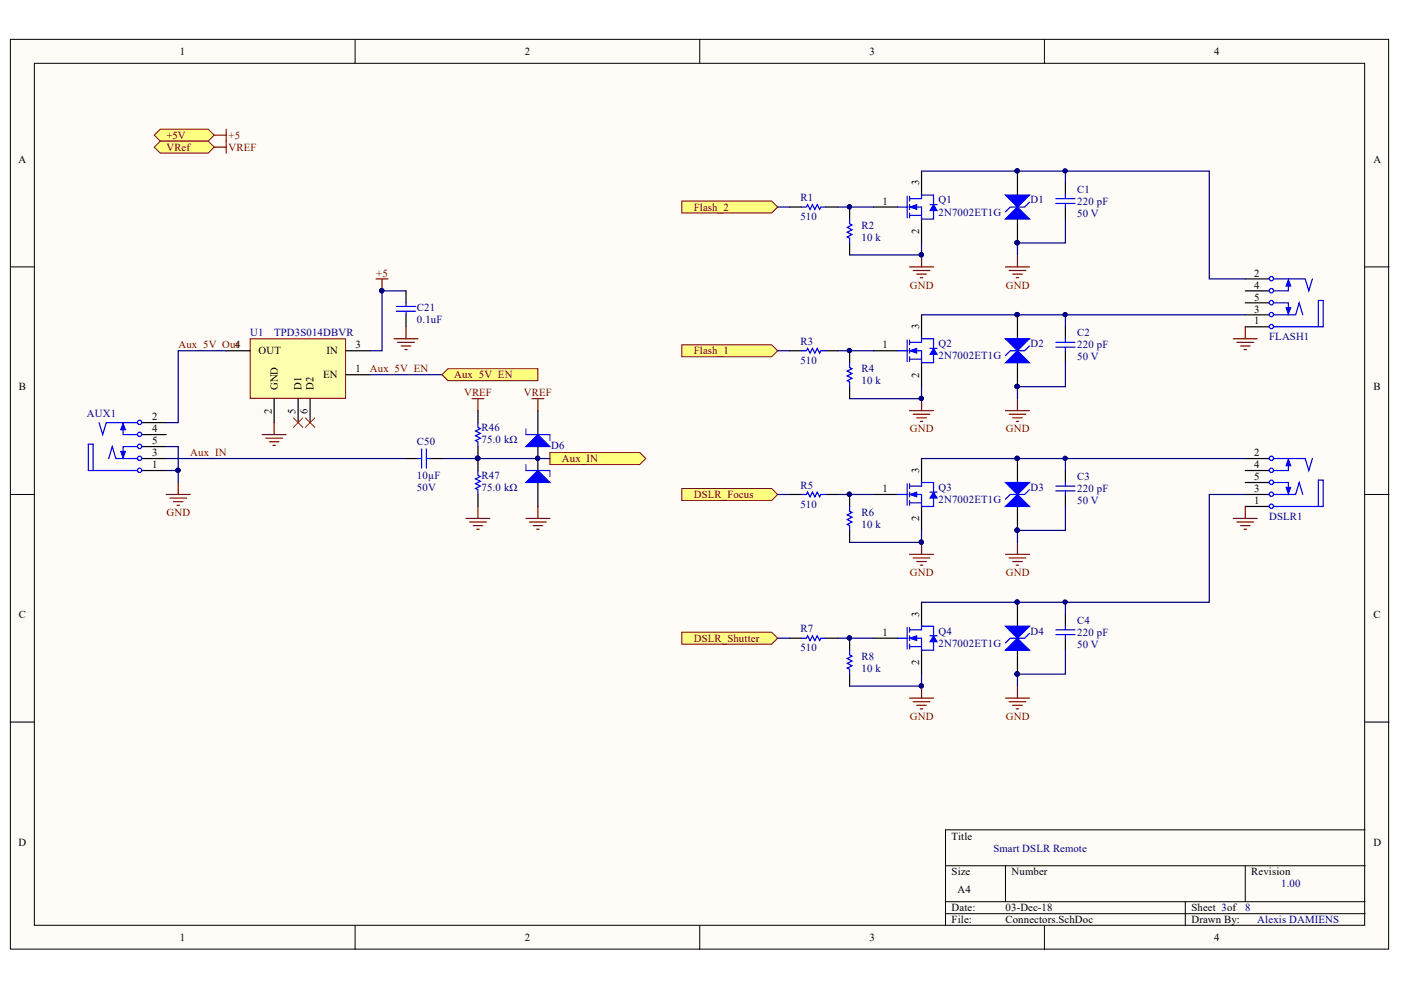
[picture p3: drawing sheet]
<svg xmlns="http://www.w3.org/2000/svg" width="297mm" height="210mm" viewBox="0 0 297 210" stroke-linecap="round" stroke-linejoin="round" font-family="sans-serif">
<defs><g id="words">
<g font-size="2.3">
<text x="38.2" y="11.7">1</text>
<text x="111.2" y="11.7">2</text>
<text x="184.3" y="11.7">3</text>
<text x="257.4" y="11.7">4</text>
<text x="3.9" y="34.5">A</text>
<text x="291.2" y="34.5">A</text>
<text x="194.9" y="39.3" transform="rotate(-90 194.9 39.3)">3</text>
<text x="187.1" y="43.4">1</text>
<text x="194.9" y="49.6" transform="rotate(-90 194.9 49.6)">2</text>
<text x="265.9" y="58.7">2</text>
<text x="265.9" y="61.2">4</text>
<text x="265.9" y="63.7">5</text>
<text x="194.9" y="69.8" transform="rotate(-90 194.9 69.8)">3</text>
<text x="265.9" y="68.8">1</text>
<text x="265.9" y="66.3">3</text>
<text x="54.8" y="75.1">OUT</text>
<text x="69.2" y="75.1">IN</text>
<text x="75.4" y="73.9">3</text>
<text x="187.1" y="73.9">1</text>
<text x="4" y="82.7">B</text>
<text x="58.9" y="82.7" transform="rotate(-90 58.9 82.7)">GND</text>
<text x="64" y="82.7" transform="rotate(-90 64 82.7)">D1</text>
<text x="66.5" y="82.7" transform="rotate(-90 66.5 82.7)">D2</text>
<text x="68.5" y="80.2">EN</text>
<text x="75.4" y="78.9">1</text>
<text x="194.9" y="80.1" transform="rotate(-90 194.9 80.1)">2</text>
<text x="291.2" y="82.7">B</text>
<text x="32.2" y="89.1">2</text>
<text x="57.6" y="87.7" transform="rotate(-90 57.6 87.7)">2</text>
<text x="62.7" y="87.7" transform="rotate(-90 62.7 87.7)">5</text>
<text x="65.2" y="87.7" transform="rotate(-90 65.2 87.7)">6</text>
<text x="32.2" y="91.6">4</text>
<text x="32.2" y="94.2">5</text>
<text x="32.2" y="99.2">1</text>
<text x="32.2" y="96.7">3</text>
<text x="194.9" y="100.2" transform="rotate(-90 194.9 100.2)">3</text>
<text x="265.9" y="96.7">2</text>
<text x="265.9" y="99.2">4</text>
<text x="265.9" y="101.8">5</text>
<text x="187.1" y="104.4">1</text>
<text x="265.9" y="106.9">1</text>
<text x="265.9" y="104.4">3</text>
<text x="194.9" y="110.6" transform="rotate(-90 194.9 110.6)">2</text>
<text x="4" y="131">C</text>
<text x="194.9" y="130.8" transform="rotate(-90 194.9 130.8)">3</text>
<text x="291.2" y="131">C</text>
<text x="187.1" y="134.8">1</text>
<text x="194.9" y="141.1" transform="rotate(-90 194.9 141.1)">2</text>
<text x="3.9" y="179.3">D</text>
<text x="201.8" y="178">Title</text>
<text x="291.2" y="179.3">D</text>
<text x="201.8" y="185.6">Size</text>
<text x="214.5" y="185.6">Number</text>
<text x="265.3" y="185.6">Revision</text>
<text x="203" y="189.4">A4</text>
<text x="201.8" y="193.2">Date:</text>
<text x="201.8" y="195.8">File:</text>
<text x="213.2" y="193.2">03-Dec-18</text>
<text x="213.2" y="195.8">Connectors.SchDoc</text>
<text x="252.6" y="193.2">Sheet 3of</text>
<text x="252.6" y="195.8">Drawn By:</text>
<text x="38.2" y="199.6">1</text>
<text x="111.2" y="199.6">2</text>
<text x="184.3" y="199.6">3</text>
<text x="257.4" y="199.6">4</text>
</g>
<g font-size="2.3" fill="#800000">
<text x="35.3" y="29.4">+5V</text>
<text x="48.5" y="29.4">+5</text>
<text x="35.3" y="31.9">VRef</text>
<text x="48.5" y="31.9">VREF</text>
<text x="147.1" y="44.7">Flash_2</text>
<text x="79.8" y="58.7">+5</text>
<text x="192.9" y="61.2">GND</text>
<text x="213.3" y="61.2">GND</text>
<text x="37.8" y="73.9">Aux_5V_Ou4t</text>
<text x="147.1" y="75.1">Flash_1</text>
<text x="78.4" y="78.9">Aux_5V_EN</text>
<text x="96.3" y="80.2">Aux_5V_EN</text>
<text x="98.4" y="84">VREF</text>
<text x="111.1" y="84">VREF</text>
<text x="192.9" y="91.6">GND</text>
<text x="213.3" y="91.6">GND</text>
<text x="40.4" y="96.7">Aux_IN</text>
<text x="119.1" y="98">Aux_IN</text>
<text x="147.1" y="105.7">DSLR_Focus</text>
<text x="35.3" y="109.5">GND</text>
<text x="192.9" y="122.1">GND</text>
<text x="213.3" y="122.1">GND</text>
<text x="147.1" y="136.1">DSLR_Shutter</text>
<text x="192.9" y="152.6">GND</text>
<text x="213.3" y="152.6">GND</text>
</g>
<g font-size="2.3" fill="#000080">
<text x="228.4" y="40.8">C1</text>
<text x="169.7" y="42.6">R1</text>
<text x="169.7" y="46.7">510</text>
<text x="199" y="43.1">Q1</text>
<text x="199" y="45.7">2N7002ET1G</text>
<text x="218.5" y="43.1">D1</text>
<text x="228.4" y="43.4">220 pF</text>
<text x="228.4" y="46">50 V</text>
<text x="182.6" y="51">10 k</text>
<text x="182.6" y="48.5">R2</text>
<text x="53" y="71.3">U1</text>
<text x="58.1" y="71.3">TPD3S014DBVR</text>
<text x="88.4" y="66">C21</text>
<text x="88.4" y="68.5">0.1uF</text>
<text x="228.4" y="71.3">C2</text>
<text x="169.7" y="73.1">R3</text>
<text x="169.7" y="77.2">510</text>
<text x="199" y="73.6">Q2</text>
<text x="199" y="76.2">2N7002ET1G</text>
<text x="218.5" y="73.6">D2</text>
<text x="228.4" y="73.9">220 pF</text>
<text x="228.4" y="76.4">50 V</text>
<text x="269.1" y="72.1">FLASH1</text>
<text x="182.6" y="81.5">10 k</text>
<text x="182.6" y="78.9">R4</text>
<text x="18.4" y="88.3">AUX1</text>
<text x="88.4" y="94.4">C50</text>
<text x="102.1" y="93.9">75.0 kΩ</text>
<text x="102.1" y="91.4">R46</text>
<text x="116.8" y="95.2">D6</text>
<text x="88.4" y="101.5">10µF</text>
<text x="102.1" y="101.5">R47</text>
<text x="228.4" y="101.8">C3</text>
<text x="88.4" y="104.1">50V</text>
<text x="102.1" y="104.1">75.0 kΩ</text>
<text x="169.7" y="103.6">R5</text>
<text x="169.7" y="107.7">510</text>
<text x="199" y="104.1">Q3</text>
<text x="199" y="106.7">2N7002ET1G</text>
<text x="218.5" y="104.1">D3</text>
<text x="228.4" y="104.4">220 pF</text>
<text x="228.4" y="106.9">50 V</text>
<text x="182.6" y="112">10 k</text>
<text x="182.6" y="109.5">R6</text>
<text x="269.1" y="110.2">DSLR1</text>
<text x="169.7" y="134.1">R7</text>
<text x="199" y="134.6">Q4</text>
<text x="199" y="137.1">2N7002ET1G</text>
<text x="218.5" y="134.6">D4</text>
<text x="228.4" y="134.8">220 pF</text>
<text x="228.4" y="137.4">50 V</text>
<text x="228.4" y="132.3">C4</text>
<text x="169.7" y="138.1">510</text>
<text x="182.6" y="142.4">10 k</text>
<text x="182.6" y="139.9">R8</text>
<text x="210.6" y="180.5">Smart DSLR Remote</text>
<text x="271.6" y="188.2">1.00</text>
<text x="264" y="193.2">8</text>
<text x="266.6" y="195.8">Alexis DAMIENS</text>
</g>
</g></defs>
<g fill="#fffcf8" stroke="#000" stroke-width=".21">
<path d="M2.2 8.3h292.2v192.9h-292.2z"/>
<path d="M7.3 13.4h282v182.8h-282z"/>
</g>
<g fill="none" stroke="#000" stroke-width=".21">
<path d="M75.3 8.3v5.1M148.4 8.3v5.1M221.4 8.3v5.1M2.2 56.6h5.1M289.4 56.6h5.1M2.2 104.8h5.1M289.4 104.8h5.1M2.2 153.1h5.1M289.4 153.1h5.1M289.4 175.9h-88.9v20.4M75.3 196.3v5M148.4 196.3v5"/>
<path d="M200.5 183.6h88.9M200.5 191.2h88.9M200.5 193.7h88.9M213.2 183.6v7.6M221.4 196.3v5M251.3 191.2v5.1M264 183.6v7.6"/>
</g>
<path d="M35.2 104.8h5.1M36 105.6h3.6M36.8 106.4h2M37.5 107.1h.5M37.8 102.3v2.5" fill="none" stroke="#800000" stroke-width=".25"/>
<g fill="none" stroke="#000" stroke-width=".25">
<path d="M225.9 38.8v2.6M225.9 43.9v2.5M264 59.1h5.1M225.9 69.3v2.5M225.9 74.4v2.5M264 69.3h5.1M264 66.8h5.1M264 61.7h5.1M264 64.2h5.1M30.2 97.2h5M30.2 99.8h5M30.2 89.6h5"/>
<path d="M30.2 92.1h5M30.2 94.7h5M225.9 99.8v2.5M264 97.2h5.1M264 99.8h5.1M225.9 104.8v2.6M264 107.4h5.1M264 104.8h5.1M264 102.3h5.1M225.9 130.2v2.6M225.9 135.3v2.6"/>
</g>
<g fill="none" stroke="#00f" stroke-width=".25">
<path d="M223.9 43.1h4M223.9 42.1h4M225.9 41.4v.7M225.9 43.1v.8M270.1 59.1h6.6l.8 2.6 .8-2.6M273.2 59.6v2.1h-3.1M223.9 73.6h4M223.9 72.6h4M225.9 71.8v.8M225.9 73.6v.8M270.1 66.8h4.6l.8-2.6 .7 2.6M270.1 64.2h3.1v2"/>
<path d="M270.1 69.3h10.4v-5.6h-1v5.6M19.7 99.8v-5.6h-1v5.6h10.4M21 89.6l.8 2.5 .7-2.5h6.6M23 97.2l.8-2.5 .8 2.5h4.5M26.1 90.1v2h3M29.1 94.7h-3v2M270.1 97.2h6.6l.8 2.6 .8-2.6M273.2 97.7v2.1h-3.1M223.9 104.1h4M223.9 103.1h4M225.9 102.3v.8M225.9 104.1v.7"/>
<path d="M270.1 104.8h4.6l.8-2.5 .7 2.5M270.1 102.3h3.1v2M270.1 107.4h10.4v-5.6h-1v5.6M223.9 134.6h4M223.9 133.5h4M225.9 132.8v.7M225.9 134.6v.7"/>
<circle cx="269.6" cy="59.1" r=".46"/>
<circle cx="269.6" cy="61.6" r=".46"/>
<circle cx="269.6" cy="64.2" r=".46"/>
<circle cx="269.6" cy="69.2" r=".46"/>
<circle cx="269.6" cy="66.7" r=".46"/>
<circle cx="29.6" cy="94.6" r=".46"/>
<circle cx="29.6" cy="92.1" r=".46"/>
<circle cx="29.6" cy="99.7" r=".46"/>
<circle cx="29.6" cy="89.6" r=".46"/>
<circle cx="29.6" cy="97.2" r=".46"/>
<circle cx="269.6" cy="99.7" r=".46"/>
<circle cx="269.6" cy="97.2" r=".46"/>
<circle cx="269.6" cy="102.3" r=".46"/>
<circle cx="269.6" cy="104.8" r=".46"/>
<circle cx="269.6" cy="107.3" r=".46"/>
</g>
<g fill="#00f" stroke="#00f" stroke-width=".21">
<path d="M273.2 59.3l.5 1.4h-1z"/>
<path d="M272.7 65.2h1l-.5 1.4z"/>
<path d="M273.2 97.4l.5 1.3h-1z"/>
<path d="M272.7 103.3h1l-.5 1.4z"/>
<path d="M26.1 89.7l.5 1.4h-1z"/>
<path d="M25.6 95.7h1l-.5 1.4z"/>
</g>
<g fill="#ffff80" stroke="#800000" stroke-width=".21">
<path d="M144.5 42.6h19.1l1.3 1.3-1.3 1.3h-19.1z" fill-rule="evenodd"/>
<path d="M144.5 73.1h19.1l1.3 1.3-1.3 1.2h-19.1z" fill-rule="evenodd"/>
<path d="M144.5 103.6h19.1l1.3 1.2-1.3 1.3h-19.1z" fill-rule="evenodd"/>
<path d="M144.5 134h19.1l1.3 1.3-1.3 1.3h-19.1z" fill-rule="evenodd"/>
</g>
<g fill="none" stroke="#000" stroke-width=".25">
<path d="M195.4 36.3v5.1M215.7 36.3v5.1M167.4 43.9h2.6M175 43.9h2.6M180.1 43.9v2.5M180.1 51.5v2.6M185.2 43.9h5.1M195.4 46.4v5.1M215.7 46.4v5.1M167.4 74.4h2.6M175 74.4h2.6M180.1 74.4v2.5"/>
<path d="M185.2 74.4h5.1M195.4 66.8v5M195.4 76.9v5.1M215.7 66.8v5M215.7 76.9v5.1M180.1 82v2.5M195.4 97.2v5.1M215.7 97.2v5.1M167.4 104.8h2.6M175 104.8h2.6M180.1 104.8v2.6M180.1 112.5v2.5"/>
<path d="M185.2 104.8h5.1M195.4 107.4v5.1M215.7 107.4v5.1M167.4 135.3h2.6M175 135.3h2.6M180.1 135.3v2.6M185.2 135.3h5.1M195.4 127.7v5.1M195.4 137.9v5M215.7 127.7v5.1M215.7 137.9v5M180.1 142.9v2.6"/>
</g>
<g fill="none" stroke="#00f" stroke-width=".25">
<path d="M170 43.9h1l.2-.5 .5 1 .6-1 .5 1 .5-1 .5 1 .2-.5h1M180.1 46.4v1.1l.5 .2-1 .5 1 .5-1 .5 1 .5-1 .5 .5 .3v1M190.3 43.9h2M192.3 41.6v4.6M192.8 42.1h2.6v-.7h2.5v2M192.8 43.9h2.6v2.5h2.5v-1.7M192.8 41.6v1M192.8 43.4v1M192.8 45.2v1M192.8 45.7h2.6M197.2 43.4h1.5M218.3 42.9l-1.1 1h-3l-1 1"/>
<path d="M170 74.4h1l.2-.5 .5 1 .6-1 .5 1 .5-1 .5 1 .2-.5h1M180.1 76.9v1l.5 .3-1 .5 1 .5-1 .5 1 .5-1 .5 .5 .3v1M190.3 74.4h2M192.3 72.1v4.6M192.8 72.6h2.6v-.8h2.5v2.1M192.8 74.4h2.6v2.5h2.5v-1.8M192.8 76.1h2.6M192.8 72.1v1M192.8 73.9v1M192.8 75.6v1.1M197.2 73.9h1.5M218.3 73.4l-1.1 1h-3l-1 1"/>
<path d="M170 104.8h1l.2-.5 .5 1 .6-1 .5 1 .5-1 .5 1 .2-.5h1M180.1 107.4v1l.5 .3-1 .5 1 .5-1 .5 1 .5-1 .5 .5 .2v1.1M190.3 104.8h2M192.3 102.6v4.5M192.8 103.1h2.6v-.8h2.5v2M192.8 104.8h2.6v2.6h2.5v-1.8M192.8 102.6v1M192.8 104.3v1M192.8 106.1v1M192.8 106.6h2.6M197.2 104.3h1.5M218.3 103.8l-1.1 1h-3l-1 1.1"/>
<path d="M170 135.3h1l.2-.5 .5 1 .6-1 .5 1 .5-1 .5 1 .2-.5h1M180.1 137.9v1l.5 .2-1 .5 1 .5-1 .5 1 .6-1 .5 .5 .2v1M190.3 135.3h2M192.3 133v4.6M192.8 133.5h2.6v-.7h2.5v2M192.8 135.3h2.6v2.6h2.5v-1.8M192.8 133v1M192.8 134.8v1M192.8 136.6v1M192.8 137.1h2.6M197.2 134.8h1.5M218.3 134.3l-1.1 1h-3l-1 1"/>
</g>
<g fill="#00f" stroke="#00f" stroke-width=".21">
<path d="M197.9 73.9l.8 1.2h-1.5z"/>
<path d="M192.8 74.4l1.6-.5v1z"/>
<path d="M197.9 43.4l.8 1.3h-1.5z"/>
<path d="M192.8 43.9l1.6-.5v1z"/>
<path d="M197.9 104.3l.8 1.3h-1.5z"/>
<path d="M192.8 104.8l1.6-.5v1z"/>
<path d="M197.9 134.8l.8 1.3h-1.5z"/>
<path d="M192.8 135.3l1.6-.5v1z"/>
</g>
<g fill="none" stroke="#800000" stroke-width=".25">
<path d="M192.8 56.6h5.1M193.6 57.4h3.6M194.4 58.1h2M195.1 58.9h.5M195.4 54.1v2.5M213.2 56.6h5.1M213.9 57.4h3.6M214.7 58.1h2M215.5 58.9h.5M215.7 54.1v2.5M261.5 71.8h5.1M262.2 72.6h3.6"/>
<path d="M263 73.4h2M263.8 74.1h.5M264 69.3v2.5M192.8 87.1h5.1M193.6 87.8h3.6M194.4 88.6h2M195.1 89.4h.5M195.4 84.5v2.6M213.2 87.1h5.1M213.9 87.8h3.6M214.7 88.6h2M215.5 89.4h.5"/>
<path d="M215.7 84.5v2.6M192.8 117.5h5.1M193.6 118.3h3.6M194.4 119.1h2M195.1 119.8h.5M195.4 115v2.5M213.2 117.5h5.1M213.9 118.3h3.6M214.7 119.1h2M215.5 119.8h.5M215.7 115v2.5M261.5 109.9h5.1"/>
<path d="M262.2 110.7h3.6M263 111.4h2M263.8 112.2h.5M264 107.4v2.5M192.8 148h5.1M193.6 148.8h3.6M194.4 149.5h2M195.1 150.3h.5M195.4 145.5v2.5M213.2 148h5.1M213.9 148.8h3.6M214.7 149.5h2"/>
<path d="M215.5 150.3h.5M215.7 145.5v2.5"/>
</g>
<g fill="#000080" stroke="#000080" stroke-width=".21">
<circle cx="195.3" cy="54" r=".46"/>
<circle cx="195.3" cy="84.5" r=".46"/>
<circle cx="195.3" cy="114.9" r=".46"/>
<circle cx="195.3" cy="145.4" r=".46"/>
<circle cx="180.1" cy="43.8" r=".46"/>
<circle cx="180.1" cy="74.3" r=".46"/>
<circle cx="180.1" cy="104.8" r=".46"/>
<circle cx="180.1" cy="135.3" r=".46"/>
<circle cx="215.7" cy="51.5" r=".46"/>
<circle cx="215.7" cy="36.2" r=".46"/>
<circle cx="215.7" cy="81.9" r=".46"/>
<circle cx="215.7" cy="66.7" r=".46"/>
<circle cx="215.7" cy="112.4" r=".46"/>
<circle cx="215.7" cy="97.2" r=".46"/>
<circle cx="215.7" cy="142.9" r=".47"/>
<circle cx="215.7" cy="127.6" r=".46"/>
<circle cx="225.8" cy="36.2" r=".46"/>
<circle cx="225.8" cy="66.7" r=".46"/>
<circle cx="225.8" cy="127.6" r=".46"/>
<circle cx="225.8" cy="97.2" r=".46"/>
</g>
<g fill="none" stroke="#000080" stroke-width=".25">
<path d="M195.4 36.3h61v22.8h7.6M225.9 36.3v2.5M164.9 43.9h2.5M177.6 43.9h7.6M195.4 51.5v2.6h-15.3M225.9 46.4v5.1h-10.2v2.6M164.9 74.4h2.5M177.6 74.4h7.6M195.4 66.8h68.6M225.9 76.9v5.1h-10.2v2.5M225.9 66.8v2.5M195.4 82v2.5h-15.3"/>
<path d="M195.4 97.2h68.6M225.9 97.2v2.6M164.9 104.8h2.5M177.6 104.8h7.6M195.4 112.5v2.5h-15.3M225.9 107.4v5.1h-10.2v2.5M264 104.8h-7.6v22.9h-61M164.9 135.3h2.5M177.6 135.3h7.6M225.9 137.9v5h-10.2v2.6M225.9 127.7v2.5M195.4 142.9v2.6h-15.3"/>
</g>
<g fill="#00f" stroke="#00f" stroke-width=".25">
<path d="M213.2 46.4l2.5-2.5 2.6 2.5z"/>
<path d="M213.2 41.4h5.1l-2.6 2.5z"/>
<path d="M213.2 76.9l2.5-2.5 2.6 2.5z"/>
<path d="M213.2 71.8h5.1l-2.6 2.6z"/>
<path d="M213.2 107.4l2.5-2.6 2.6 2.6z"/>
<path d="M213.2 102.3h5.1l-2.6 2.5z"/>
<path d="M213.2 137.9l2.5-2.6 2.6 2.6z"/>
<path d="M213.2 132.8h5.1l-2.6 2.5z"/>
</g>
<path d="M53 71.8h20.3v12.7h-20.3z" fill="#ffffb0" stroke="#800000" stroke-width=".21"/>
<path d="M48 74.4h5M73.4 79.4h5.1M73.4 74.4h5.1M58.1 84.5v5.1M63.2 84.5v5.1M65.7 84.5v5.1" fill="none" stroke="#000" stroke-width=".25"/>
<path d="M79.7 59.1h2.6M81 59.1v2.6M55.6 92.1h5.1M56.3 92.9h3.6M57.1 93.7h2M57.9 94.4h.5M58.1 89.6v2.5" fill="none" stroke="#800000" stroke-width=".25"/>
<circle cx="80.9" cy="61.6" r=".47" fill="#000080" stroke="#000080" stroke-width=".21"/>
<path d="M62.2 88.6l2 2M64.2 88.6l-2 2M64.7 88.6l2.1 2M66.8 88.6l-2.1 2" fill="none" stroke="#f00" stroke-width=".21"/>
<path d="M78.5 79.4h15.2" fill="none" stroke="#000080" stroke-width=".25"/>
<g fill="#ffff80" stroke="#800000" stroke-width=".21">
<path d="M93.7 79.4l1.3-1.2h19v2.5h-19z" fill-rule="evenodd"/>
<path d="M116.6 96h19l1.3 1.2-1.3 1.3h-19z" fill-rule="evenodd"/>
</g>
<path d="M48 74.4h-10.2v15.2h-2.6M86.1 61.7h-5.1v12.7h-2.5M35.2 99.8h2.6v2.5M35.2 94.7h2.6v5.1" fill="none" stroke="#000080" stroke-width=".25"/>
<g fill="#000080" stroke="#000080" stroke-width=".21">
<circle cx="37.7" cy="99.7" r=".46"/>
<circle cx="80.9" cy="61.6" r=".47"/>
</g>
<path d="M86.1 61.7v2.5M86.1 66.8v2.5" fill="none" stroke="#000" stroke-width=".25"/>
<path d="M84 65h4.1M84 66h4.1M86.1 64.2v.8M86.1 66v.8" fill="none" stroke="#00f" stroke-width=".25"/>
<path d="M83.5 71.8h5.1M84.3 72.6h3.6M85.1 73.4h2M85.8 74.1h.5M86.1 69.3v2.5" fill="none" stroke="#800000" stroke-width=".25"/>
<path d="M32.7 28.7l1.3-1.3h10.1l1.3 1.3-1.3 1.2h-10.1z" fill-rule="evenodd" fill="#ffff80" stroke="#800000" stroke-width=".21"/>
<path d="M45.4 28.7h2.6M48 27.4v2.5" fill="none" stroke="#800000" stroke-width=".25"/>
<path d="M32.7 31.2l1.3-1.3h10.1l1.3 1.3-1.3 1.3h-10.1z" fill-rule="evenodd" fill="#ffff80" stroke="#800000" stroke-width=".21"/>
<g fill="none" stroke="#800000" stroke-width=".25">
<path d="M45.4 31.2h2.6M48 29.9v2.6M100.1 84.5h2.5M101.3 84.5v2.6M112.8 84.5h2.5M114 84.5v2.6M98.8 109.9h5.1M99.6 110.7h3.5M100.3 111.4h2.1M101.1 112.2h.5M101.3 107.4v2.5M111.5 109.9h5.1"/>
<path d="M112.3 110.7h3.5M113 111.4h2.1M113.8 112.2h.5M114 107.4v2.5"/>
</g>
<path d="M86.1 97.2h2.5M91.2 97.2h2.5M101.3 87.1v2.5M101.3 94.7v5.1M114 87.1v5M114 94.7v5.1M101.3 104.8v2.6M114 102.3v5.1" fill="none" stroke="#000" stroke-width=".25"/>
<g fill="#000080" stroke="#000080" stroke-width=".21">
<circle cx="101.3" cy="97.2" r=".46"/>
<circle cx="114" cy="97.2" r=".46"/>
</g>
<path d="M88.6 97.2h.8M89.4 95.2v4.1M90.4 95.2v4.1M90.4 97.2h.8M101.3 89.6v1l.5 .3-1 .5 1 .5-1 .5 1 .5-1 .5 .5 .3v1M101.3 99.8v1l.5 .2-1 .5 1 .5-1 .6 1 .5-1 .5 .5 .2v1M111.5 99.8h5.1M111.5 92.1h5.1" fill="none" stroke="#00f" stroke-width=".25"/>
<path d="M35.2 97.2h50.9M93.7 97.2h22.9" fill="none" stroke="#000080" stroke-width=".25"/>
<g fill="#00f" stroke="#00f" stroke-width=".25">
<path d="M111.5 102.3l2.5-2.5 2.6 2.5z"/>
<path d="M111.5 94.7l2.5-2.6 2.6 2.6z"/>
</g>
<path d="M111.5 90.9v1.2M111.5 98.5v1.3M116.6 92.1v1.3M116.6 99.8v1.2" fill="none" stroke="#33f" stroke-width=".25"/>
<use href="#words"/>
</svg>
